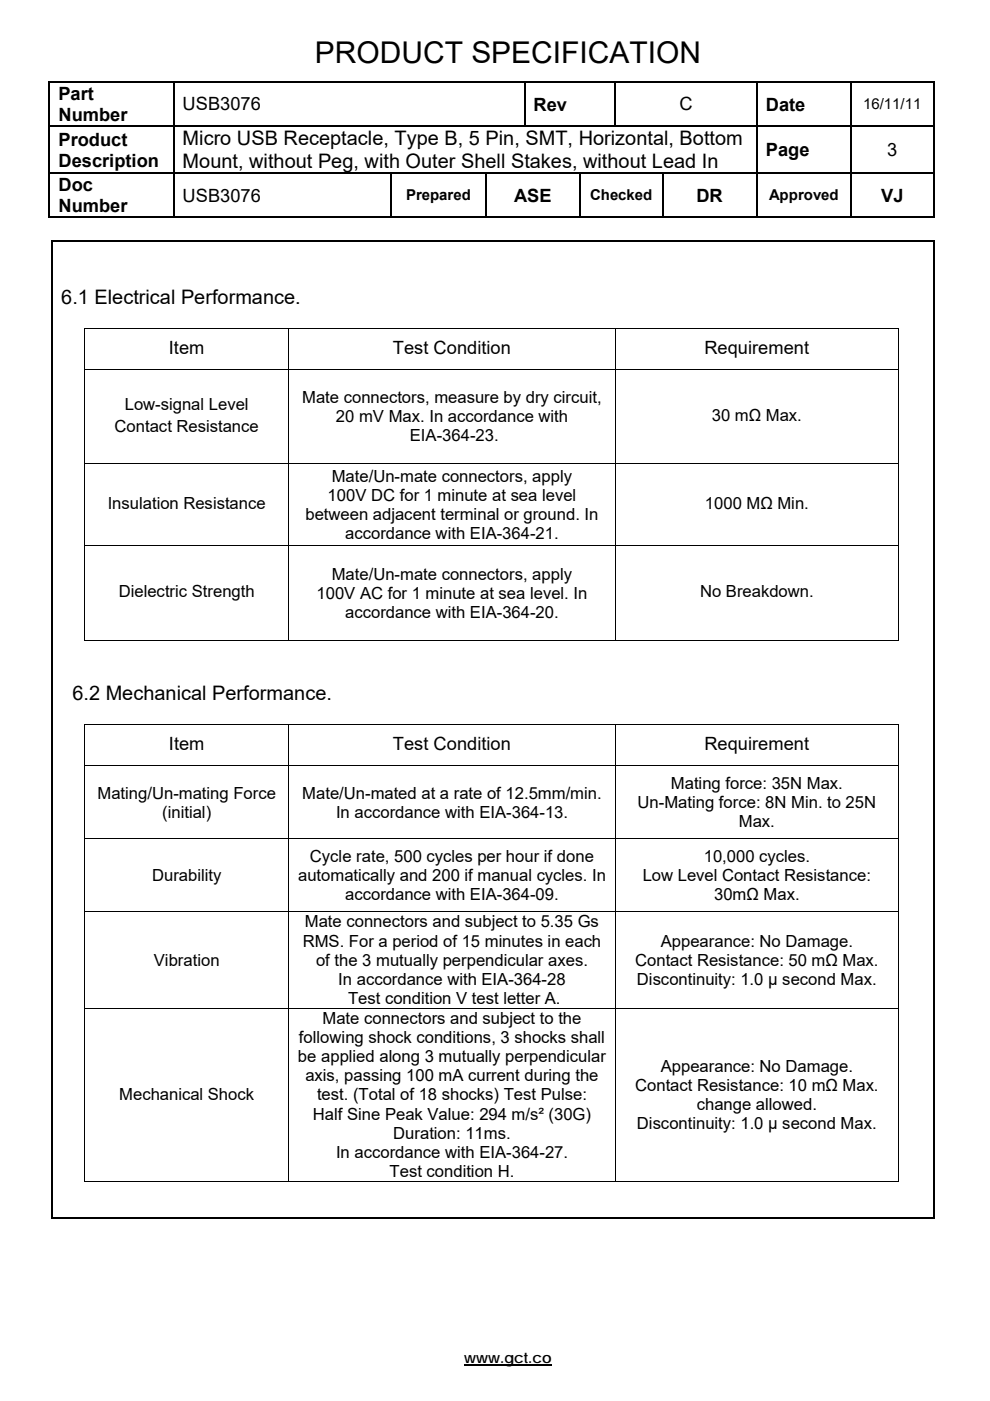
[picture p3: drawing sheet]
<svg xmlns="http://www.w3.org/2000/svg" width="210mm" height="297mm" viewBox="0 0 210 297" stroke-linecap="round" stroke-linejoin="round" font-family="sans-serif">
<defs><g id="words">
<text font-size="6.3" x="66.8" y="13.4">PRODUCT SPECIFICATION</text>
<g font-size="4.2">
<text x="38.7" y="30.8">Micro USB Receptacle, Type B, 5 Pin, SMT, Horizontal, Bottom</text>
<text x="38.7" y="35.6">Mount, without Peg, with Outer Shell Stakes, without Lead In</text>
<text x="13" y="64.4">6.1 Electrical Performance.</text>
<text x="15.4" y="148.4">6.2 Mechanical Performance.</text>
</g>
<g font-size="3.9">
<text x="12.4" y="21.2">Part</text>
<text x="38.7" y="23.4">USB3076</text>
<text x="113.2" y="23.4">Rev</text>
<text x="144.1" y="23.4">C</text>
<text x="162.4" y="23.4">Date</text>
<text x="12.4" y="25.7">Number</text>
<text x="12.4" y="30.9">Product</text>
<text x="12.4" y="35.3">Description</text>
<text x="162.4" y="33.1">Page</text>
<text x="188.2" y="33.1">3</text>
<text x="12.4" y="40.6">Doc</text>
<text x="12.4" y="45">Number</text>
<text x="38.7" y="42.8">USB3076</text>
<text x="109" y="42.8">ASE</text>
<text x="147.7" y="42.8">DR</text>
<text x="186.9" y="42.8">VJ</text>
<text x="35.8" y="75.1">Item</text>
<text x="83.3" y="75.1">Test Condition</text>
<text x="149.4" y="75.1">Requirement</text>
<text x="35.8" y="159.1">Item</text>
<text x="83.3" y="159.1">Test Condition</text>
<text x="149.4" y="159.1">Requirement</text>
</g>
<g font-size="3.5">
<text x="26.5" y="86.9">Low-signal Level</text>
<text x="64.1" y="85.5">Mate connectors, measure by dry circuit,</text>
<text x="71.2" y="89.5">20 mV Max. In accordance with</text>
<text x="151" y="89.2">30 mΩ Max.</text>
<text x="24.3" y="91.5">Contact Resistance</text>
<text x="86.9" y="93.6">EIA-364-23.</text>
<text x="22.8" y="107.9">Insulation Resistance</text>
<text x="69.5" y="106.2">100V DC for 1 minute at sea level</text>
<text x="70.4" y="102.1">Mate/Un-mate connectors, apply</text>
<text x="149.5" y="107.9">1000 MΩ Min.</text>
<text x="64.8" y="110.2">between adjacent terminal or ground. In</text>
<text x="73.2" y="114.3">accordance with EIA-364-21.</text>
<text x="70.4" y="122.9">Mate/Un-mate connectors, apply</text>
<text x="25.2" y="126.6">Dielectric Strength</text>
<text x="67.1" y="126.9">100V AC for 1 minute at sea level. In</text>
<text x="73.2" y="131">accordance with EIA-364-20.</text>
<text x="148.5" y="126.6">No Breakdown.</text>
<text x="142.3" y="167.3">Mating force: 35N Max.</text>
<text x="20.7" y="169.3">Mating/Un-mating Force</text>
<text x="34.4" y="173.4">(initial)</text>
<text x="64.1" y="169.3">Mate/Un-mated at a rate of 12.5mm/min.</text>
<text x="71.3" y="173.4">In accordance with EIA-364-13.</text>
<text x="135.2" y="171.3">Un-Mating force: 8N Min. to 25N</text>
<text x="156.7" y="175.4">Max.</text>
<text x="65.7" y="182.8">Cycle rate, 500 cycles per hour if done</text>
<text x="149.3" y="182.8">10,000 cycles.</text>
<text x="32.3" y="186.8">Durability</text>
<text x="63.2" y="186.8">automatically and 200 if manual cycles. In</text>
<text x="73.2" y="190.9">accordance with EIA-364-09.</text>
<text x="136.3" y="186.8">Low Level Contact Resistance:</text>
<text x="151.5" y="190.9">30mΩ Max.</text>
<text x="64.7" y="196.6">Mate connectors and subject to 5.35 Gs</text>
<text x="64.2" y="200.7">RMS. For a period of 15 minutes in each</text>
<text x="140.1" y="200.7">Appearance: No Damage.</text>
<text x="32.6" y="204.7">Vibration</text>
<text x="67" y="204.7">of the 3 mutually perpendicular axes.</text>
<text x="71.8" y="208.8">In accordance with EIA-364-28</text>
<text x="134.7" y="204.7">Contact Resistance: 50 mΩ Max.</text>
<text x="135.1" y="208.8">Discontinuity: 1.0 µ second Max.</text>
<text x="73.8" y="212.9">Test condition V test letter A.</text>
<text x="63.4" y="221.1">following shock conditions, 3 shocks shall</text>
<text x="68.4" y="217.1">Mate connectors and subject to the</text>
<text x="63.2" y="225.2">be applied along 3 mutually perpendicular</text>
<text x="140.1" y="227.2">Appearance: No Damage.</text>
<text x="25.3" y="233.3">Mechanical Shock</text>
<text x="64.8" y="229.3">axis, passing 100 mA current during the</text>
<text x="67.2" y="233.3">test. (Total of 18 shocks) Test Pulse:</text>
<text x="134.7" y="231.3">Contact Resistance: 10 mΩ Max.</text>
<text x="66.4" y="237.4">Half Sine Peak Value: 294 m/s² (30G)</text>
<text x="135.1" y="239.4">Discontinuity: 1.0 µ second Max.</text>
<text x="147.8" y="235.4">change allowed.</text>
<text x="71.3" y="245.5">In accordance with EIA-364-27.</text>
<text x="83.4" y="241.4">Duration: 11ms.</text>
<text x="82.6" y="249.6">Test condition H.</text>
</g>
<g font-size="3.2">
<text x="183.1" y="23.2">16/11/11</text>
<text x="86.1" y="42.5">Prepared</text>
<text x="125.2" y="42.5">Checked</text>
<text x="163.1" y="42.5">Approved</text>
<text x="98.5" y="289">www.gct.co</text>
</g>
</g></defs>
<g fill="#000">
<path d="M10.3 17.2h.4v.4h-.4zM36.7 17.2h.3v.4h-.3zM111.1 17.2h.3v.4h-.3zM130.4 17.2h.3v.4h-.3zM160.4 17.2h.3v.4h-.3zM180.4 17.2h.3v.4h-.3zM197.9 17.2h.3v.4h-.3zM10.3 26.5h.4v.4h-.4zM10.3 36.6h.4v.4h-.4zM36.7 26.5h.3v.4h-.3zM36.7 36.6h.3v.4h-.3zM82.8 36.6h.4v.4h-.4z"/>
<path d="M102.8 36.6h.4v.4h-.4zM122.9 36.6h.3v.4h-.3zM140.4 36.6h.3v.4h-.3zM160.4 26.5h.3v.4h-.3zM160.4 36.6h.3v.4h-.3zM180.4 26.5h.3v.4h-.3zM180.4 36.6h.3v.4h-.3zM197.9 26.5h.3v.4h-.3zM197.9 36.6h.3v.4h-.3zM10.9 51h.4v.3h-.4zM197.9 45.9h.3v.3h-.3zM197.9 51h.3v.3h-.3z"/>
<path d="M17.9 69.6h.2v.1h-.2zM190.5 69.6h.1v.1h-.1zM190.5 135.6h.1v.2h-.1zM17.9 153.6h.2v.2h-.2zM190.5 153.6h.1v.2h-.1zM190.5 250.4h.1v.1h-.1zM197.9 258h.3v.4h-.3z"/>
</g>
<g fill="none" stroke="#000" stroke-width=".34">
<path d="M10.3 17.4h26.4M10.5 17.6v8.9M36.8 17.6v8.9M37 17.4h74.1M111.3 17.6v8.9M111.4 17.4h19M130.5 17.6v8.9M130.7 17.4h29.7M160.5 17.6v8.9M160.7 17.4h19.7M180.5 17.6v8.9M180.7 17.4h17.2"/>
<path d="M198 17.6v8.9M10.5 26.9v9.7M10.5 37v9.2M10.7 26.7h26M10.7 36.8h26M36.8 26.9v9.7M36.8 37v9.2M37 36.8h45.8M83 37v9.2M83.2 36.8h19.6M103 37v9.2M103.2 36.8h19.7"/>
<path d="M123 37v9.2M123.2 36.8h17.2M140.5 37v9.2M140.7 36.8h19.7M160.4 26.7h-123.4M160.5 26.9v9.7M160.5 37v9.2M160.7 26.7h19.7M160.7 36.8h19.7M180.5 26.9v9.7M180.5 37v9.2M180.7 26.7h17.2"/>
<path d="M180.7 36.8h17.2M198 26.9v9.7M198 37v9.2M10.3 46.1h26.4M10.9 51.1h187M11.1 51.3v207.1M37 46.1h45.8M83.2 46.1h19.6M103.2 46.1h19.7M123.2 46.1h17.2M140.7 46.1h19.7M160.7 46.1h19.7"/>
<path d="M180.7 46.1h17.2M198 51.3v207.1M10.9 258.2h187"/>
</g>
<path d="M98.5 289.4h18.5" fill="none" stroke="#000" stroke-width=".28"/>
<g fill="none" stroke="#000" stroke-width=".21">
<path d="M17.9 69.7h172.7M17.9 78.4h172.7M18 69.7v8.6M18 78.4v19.7M61.2 69.7v8.6M61.2 78.4v19.7M130.5 69.7v8.6M130.5 78.4v19.7M190.5 69.7v8.6M190.5 78.4v19.7M17.9 98.2h172.7M18 98.3v17.3"/>
<path d="M61.2 98.3v17.3M130.5 98.3v17.3M190.5 98.3v17.3M17.9 115.7h172.7M18 115.8v20M61.2 115.8v20M130.5 115.8v20M190.5 115.8v20M17.9 135.7h43.2M61.3 135.7h69.2M130.6 135.7h59.9M17.9 153.7h172.7"/>
<path d="M18 153.8v8.5M61.2 153.8v8.5M130.5 153.8v8.5M190.5 153.8v8.5M17.9 162.4h172.7M17.9 177.8h172.7M18 162.5v15.3M18 177.9v15.3M61.2 162.5v15.3M61.2 177.9v15.3M130.5 162.5v15.3M130.5 177.9v15.3"/>
<path d="M190.5 162.5v15.3M190.5 177.9v15.3M17.9 193.3h172.7M18 193.4v20.3M61.2 193.4v20.3M130.5 193.4v20.3M190.5 193.4v20.3M17.9 213.7h172.7M18 213.8v36.7M61.2 213.8v36.7M130.5 213.8v36.7M190.5 213.8v36.7"/>
<path d="M17.9 250.4h43.2M61.3 250.4h69.2M130.6 250.4h59.9"/>
</g>
<use href="#words"/>
</svg>
